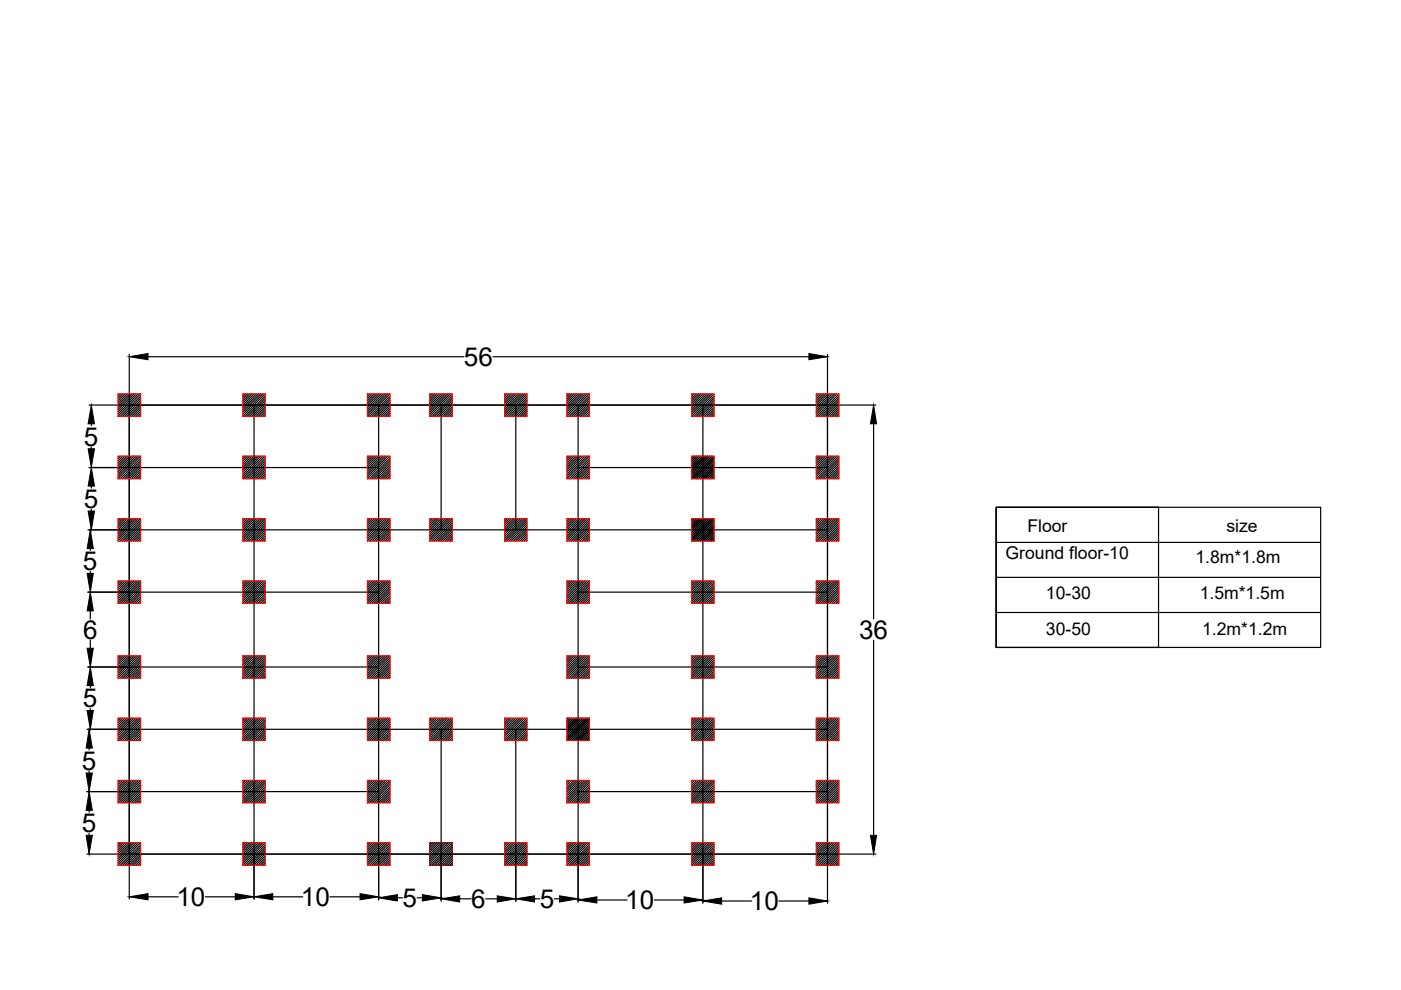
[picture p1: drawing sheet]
<svg xmlns="http://www.w3.org/2000/svg" width="297mm" height="210mm" viewBox="0 0 297 210" stroke-linecap="round" stroke-linejoin="round" font-family="sans-serif">
<defs><g id="words">
<g font-size="5.5">
<text x="98.4" y="77.6">56</text>
<text x="17.8" y="94.5">5</text>
<text x="17.8" y="107.7">5</text>
<text x="17.6" y="120.9">5</text>
<text x="17.6" y="135.5">6</text>
<text x="182.1" y="135.4">36</text>
<text x="17.6" y="150">5</text>
<text x="17.4" y="163.2">5</text>
<text x="17.4" y="176.4">5</text>
<text x="37.4" y="192.1">10</text>
<text x="63.8" y="192.1">10</text>
<text x="85.4" y="192.3">5</text>
<text x="99.9" y="192.5">6</text>
<text x="114.4" y="192.5">5</text>
<text x="132.6" y="192.8">10</text>
<text x="159" y="193">10</text>
</g>
<g font-size="3.7">
<text x="217.8" y="112.7">Floor</text>
<text x="260" y="112.9">size</text>
<text x="213.2" y="118.4">Ground floor-10</text>
<text x="253.5" y="119.3">1.8m*1.8m</text>
<text x="221.8" y="127">10-30</text>
<text x="254.4" y="127">1.5m*1.5m</text>
<text x="221.8" y="134.6">30-50</text>
<text x="254.9" y="134.6">1.2m*1.2m</text>
</g>
</g></defs>
<!-- layer: 0 -->
<g fill="none" stroke="#000" stroke-width=".25">
<path d="M27.4 75.1v10.7M31.4 75.6h67M104.5 75.6h67M175.4 75.1v10.7M18.9 85.9h8.4M18.9 99.1h8.4M19.4 89.9v.3M19.4 94.8v.4M25.1 83.5l-.1 .1M25.1 96.7l-.1 .1M25.6 83.5l-.6 .6M25.6 96.7l-.6 .6"/>
<path d="M26 83.5l-1 1M26 96.7l-1 1M26.5 83.5l-1.5 1.5M26.5 96.7l-1.5 1.5M27 83.5l-2 2M27 96.7l-2 2M27.4 85.9h148v95.2h-148zM27.4 99.1h52.9M27.4 83.5l-2.4 2.4M27.4 96.7l-2.4 2.4M27.9 83.5l-2.9 2.9M27.9 96.7l-2.9 2.9"/>
<path d="M28.4 83.5l-3.4 3.4M28.4 96.7l-3.4 3.4M28.8 83.5l-3.8 3.8M28.8 96.7l-3.8 3.8M29.3 83.5l-4.3 4.3M29.3 96.7l-4.3 4.3M29.8 83.5l-4.8 4.8M29.8 96.7l-4.8 4.8M29.8 84l-4.3 4.3M29.8 84.4l-3.8 3.9M29.8 84.9l-3.4 3.4M29.8 85.4l-2.9 2.9"/>
<path d="M29.8 85.8l-2.4 2.5M29.8 86.3l-2 2M29.8 86.8l-1.5 1.5M29.8 87.2l-1 1.1M29.8 87.7l-.6 .6M29.8 88.2l-.1 .1M29.8 97.2l-4.3 4.3M29.8 97.6l-3.8 3.9M29.8 98.1l-3.4 3.4M29.8 98.6l-2.9 2.9M29.8 99l-2.4 2.5M29.8 99.5l-2 2"/>
<path d="M29.8 100l-1.5 1.5M51.5 83.5v.1M51.5 96.7v.1M52 83.5l-.5 .6M52 96.7l-.5 .6M52.5 83.5l-1 1M52.5 96.7l-1 1M52.9 83.5l-1.4 1.5M52.9 96.7l-1.4 1.5M53.4 83.5l-1.9 2M53.4 96.7l-1.9 2M53.9 85.9v95.2h-26.5"/>
<path d="M53.9 83.5l-2.4 2.4M53.9 96.7l-2.4 2.4M54.3 83.5l-2.8 2.9M54.3 96.7l-2.8 2.9M54.8 83.5l-3.3 3.4M54.8 96.7l-3.3 3.4M55.3 83.5l-3.8 3.8M55.3 96.7l-3.8 3.8M55.7 83.5l-4.2 4.3M55.7 96.7l-4.2 4.3M56.2 83.5l-4.7 4.8M56.2 96.7l-4.7 4.8"/>
<path d="M56.2 84l-4.3 4.3M56.2 84.4l-3.8 3.9M56.2 84.9l-3.4 3.4M56.2 85.4l-2.9 2.9M56.2 85.8l-2.4 2.5M56.2 86.3l-2 2M56.2 86.8l-1.5 1.5M56.2 87.2l-1 1.1M56.2 87.7l-.6 .6M56.2 88.2l-.1 .1M56.2 97.6l-3.8 3.9M56.2 98.1l-3.4 3.4"/>
<path d="M56.2 98.6l-2.9 2.9M56.2 99l-2.4 2.5M56.2 97.2l-4.3 4.3M56.2 99.5l-2 2M56.2 100l-1.5 1.5M77.9 96.7v.1M77.9 83.5v.1M78.5 96.7l-.6 .6M78.5 83.5l-.6 .6M78.9 96.7l-1 1M78.9 83.5l-1 1M79.4 96.7l-1.5 1.5"/>
<path d="M79.4 83.5l-1.5 1.5M79.9 96.7l-2 2M79.9 83.5l-2 2M80.3 85.9h-52.9v95.2M80.3 96.7l-2.4 2.4M80.3 83.5l-2.4 2.4M80.8 96.7l-2.9 2.9M80.8 83.5l-2.9 2.9M81.3 96.7l-3.4 3.4M81.3 83.5l-3.4 3.4M81.7 96.7l-3.8 3.8M81.7 83.5l-3.8 3.8"/>
<path d="M82.2 96.7l-4.3 4.3M82.2 83.5l-4.3 4.3M82.6 96.7l-4.7 4.8M82.6 83.5l-4.7 4.8M82.7 97.2l-4.3 4.3M82.7 97.6l-3.9 3.9M82.7 98.1l-3.4 3.4M82.7 98.6l-2.9 2.9M82.7 99l-2.5 2.5M82.7 99.5l-2 2M82.7 100l-1.5 1.5M82.7 84l-4.3 4.3"/>
<path d="M82.7 84.4l-3.9 3.9M82.7 84.9l-3.4 3.4M82.7 85.4l-2.9 2.9M82.7 85.8l-2.5 2.5M82.7 86.3l-2 2M82.7 86.8l-1.5 1.5M82.7 87.2l-1.1 1.1M82.7 87.7l-.6 .6M82.7 88.2l-.1 .1M91.2 83.5l-.1 .1M91.7 83.5l-.6 .6M92.1 83.5l-1 1"/>
<path d="M92.6 83.5l-1.5 1.5M93.1 83.5l-2 2M93.5 85.9h-13.2v95.2h-26.4M93.5 85.9h15.9M93.5 85.9v26.4M93.5 83.5l-2.4 2.4M94 83.5l-2.9 2.9M94.5 83.5l-3.4 3.4M94.9 83.5l-3.8 3.8M95.4 83.5l-4.3 4.3M95.9 83.5l-4.8 4.8M95.9 84l-4.3 4.3"/>
<path d="M95.9 84.4l-3.9 3.9M95.9 84.9l-3.4 3.4M95.9 85.4l-2.9 2.9M95.9 85.8l-2.5 2.5M95.9 86.3l-2 2M95.9 86.8l-1.5 1.5M95.9 87.2l-1.1 1.1M95.9 87.7l-.6 .6M95.9 88.2l-.1 .1M107 83.5v.1M107.5 83.5l-.5 .6M108 83.5l-1 1"/>
<path d="M108.4 83.5l-1.4 1.5M108.9 83.5l-1.9 2M109.4 85.9h13.2v95.2h-13.2M109.4 85.9v26.4M109.4 83.5l-2.4 2.4M109.9 83.5l-2.9 2.9M110.3 83.5l-3.3 3.4M110.8 83.5l-3.8 3.8M111.3 83.5l-4.3 4.3M111.7 83.5l-4.7 4.8M111.7 84l-4.3 4.3M111.7 84.4l-3.8 3.9"/>
<path d="M111.7 84.9l-3.4 3.4M111.7 85.4l-2.8 2.9M111.7 85.8l-2.4 2.5M111.7 86.3l-1.9 2M111.7 86.8l-1.4 1.5M111.7 87.2l-1 1.1M111.7 87.7l-.5 .6M111.7 88.2l-.1 .1M120.3 83.5l-.1 .1M120.3 96.7l-.1 .1M120.7 83.5l-.5 .6M120.7 96.7l-.5 .6"/>
<path d="M121.2 83.5l-1 1M121.2 96.7l-1 1M121.7 83.5l-1.5 1.5M121.7 96.7l-1.5 1.5M122.1 83.5l-1.9 2M122.1 96.7l-1.9 2M122.6 85.9h26.4v95.2h-26.4M122.6 99.1h52.8M122.6 83.5l-2.4 2.4M122.6 96.7l-2.4 2.4M123.1 83.5l-2.9 2.9M123.1 96.7l-2.9 2.9"/>
<path d="M123.5 83.5l-3.3 3.4M123.5 96.7l-3.3 3.4M124 83.5l-3.8 3.8M124 96.7l-3.8 3.8M124.5 83.5l-4.3 4.3M124.5 96.7l-4.3 4.3M124.9 83.5l-4.7 4.8M124.9 96.7l-4.7 4.8M125 84l-4.3 4.3M125 84.4l-3.9 3.9M125 84.9l-3.4 3.4M125 85.4l-2.9 2.9"/>
<path d="M125 85.8l-2.5 2.5M125 86.3l-2 2M125 86.8l-1.5 1.5M125 87.2l-1.1 1.1M125 87.7l-.6 .6M125 88.2l-.1 .1M125 97.2l-4.3 4.3M125 97.6l-3.9 3.9M125 98.1l-3.4 3.4M125 98.6l-2.9 2.9M125 99l-2.5 2.5M125 99.5l-2 2"/>
<path d="M125 100l-1.5 1.5M146.7 83.5v.1M146.7 96.7v.1M147.2 83.5l-.5 .6M147.2 96.7l-.5 .6M147.6 83.5l-.9 1M147.7 96.7l-1 1.1M148.1 83.5l-1.4 1.5M148.1 96.7l-1.4 1.5M148.6 83.5l-1.9 2M148.6 96.7l-1.9 2M149 85.9h26.4v95.2h-26.4"/>
<path d="M149 83.5l-2.3 2.4M149.1 96.7l-2.4 2.5M149.5 83.5l-2.8 2.9M149.5 96.7l-2.8 2.9M150 83.5l-3.3 3.4M150 96.7l-3.3 3.4M150.4 83.5l-3.7 3.8M150.5 96.7l-3.8 3.9M150.9 83.5l-4.2 4.3M150.9 96.7l-4.2 4.3M151.4 83.5l-4.7 4.8M151.4 96.8l-4.7 4.7"/>
<path d="M151.4 97.2l-4.3 4.3M151.4 97.7l-3.8 3.8M151.4 98.2l-3.3 3.3M151.4 98.6l-2.9 2.9M151.4 99.1l-2.4 2.4M151.4 99.6l-1.9 1.9M151.4 84l-4.3 4.3M151.4 84.4l-3.9 3.9M151.4 84.9l-3.4 3.4M151.4 85.4l-2.9 2.9M151.4 85.8l-2.5 2.5M151.4 86.3l-2 2"/>
<path d="M151.4 86.8l-1.5 1.5M151.4 87.2l-1.1 1.1M151.4 87.7l-.6 .6M151.4 88.2l-.1 .1M173.2 83.5l-.1 .1M173.2 96.7l-.1 .1M173.7 83.5l-.6 .6M173.7 96.7l-.6 .6M174.1 83.5l-1 1.1M174.1 96.7l-1 1.1M174.6 83.5l-1.5 1.5M174.6 96.7l-1.5 1.5"/>
<path d="M175.1 83.5l-2 2M175.1 96.7l-2 2M175.5 83.5l-2.4 2.5M175.5 96.7l-2.4 2.5M175.6 85.9h10.1M176 83.5l-2.9 2.9M176 96.7l-2.9 2.9M176.5 83.5l-3.4 3.4M176.5 96.7l-3.4 3.4M176.9 83.5l-3.8 3.9M176.9 96.7l-3.8 3.9M177.4 83.5l-4.3 4.3"/>
<path d="M177.4 96.7l-4.3 4.3M177.9 83.6l-4.8 4.7M177.9 84l-4.3 4.3M177.9 84.5l-3.9 3.8M177.9 84.9l-3.4 3.4M177.9 85.4l-2.9 2.9M177.9 85.9l-2.5 2.4M177.9 86.3l-2 2M177.9 86.8l-1.5 1.5M177.9 87.3l-1.1 1M177.9 87.7l-.6 .6M177.9 88.2l-.1 .1"/>
<path d="M177.9 96.8l-4.8 4.7M177.9 97.2l-4.3 4.3M177.9 97.7l-3.9 3.8M177.9 98.2l-3.4 3.3M177.9 98.6l-2.9 2.9M177.9 99.1l-2.5 2.4M177.9 99.6l-2 1.9M185.2 89.9v41.3M18.6 112.3h8.7M19.1 116.3v.4M19.4 103.1v.4M19.4 108v.4"/>
<path d="M25.1 110h-.1M25.6 110l-.6 .5M26 110l-1 .9M26.5 110l-1.5 1.4M27 110l-2 1.9M27.4 112.3h148M27.4 110l-2.4 2.3M27.9 110l-2.9 2.8M28.4 110l-3.4 3.3M28.8 110l-3.8 3.7M29.3 110l-4.3 4.2M29.8 110l-4.8 4.7"/>
<path d="M29.8 110.4l-4.3 4.3M29.8 111.3l-3.4 3.4M29.8 111.8l-2.9 2.9M29.8 112.3l-2.4 2.4M29.8 112.7l-2 2M29.8 113.7l-1 1M29.8 114.1l-.6 .6M29.8 114.6l-.1 .1M29.8 100.4l-1 1.1M29.8 100.9l-.6 .6M29.8 101.4l-.1 .1M29.8 110.9l-3.8 3.8"/>
<path d="M29.8 113.2l-1.5 1.5M51.5 110h.1M52 110l-.5 .5M52.5 110l-1 .9M52.9 110l-1.4 1.4M53.4 110l-1.9 1.9M53.9 110l-2.4 2.3M54.3 110l-2.8 2.8M54.8 110l-3.3 3.3M55.3 110l-3.8 3.7M55.7 110l-4.2 4.2M56.2 110l-4.7 4.7"/>
<path d="M56.2 110.4l-4.3 4.3M56.2 112.3l-2.4 2.4M56.2 112.7l-2 2M56.2 114.6l-.1 .1M56.2 100.4l-1 1.1M56.2 100.9l-.6 .6M56.2 101.4l-.1 .1M56.2 110.9l-3.8 3.8M56.2 111.3l-3.4 3.4M56.2 111.8l-2.9 2.9M56.2 113.2l-1.5 1.5M56.2 113.7l-1 1"/>
<path d="M56.2 114.1l-.6 .6M77.9 110h.1M78.5 110l-.6 .5M78.9 110l-1 .9M79.4 110l-1.5 1.4M79.9 110l-2 1.9M80.3 110l-2.4 2.3M80.8 110l-2.9 2.8M81.3 110l-3.4 3.3M81.7 110l-3.8 3.7M82.2 110l-4.3 4.2M82.6 110l-4.7 4.7"/>
<path d="M82.7 110.4l-4.3 4.3M82.7 110.9l-3.9 3.8M82.7 111.3l-3.4 3.4M82.7 111.8l-2.9 2.9M82.7 112.3l-2.5 2.4M82.7 112.7l-2 2M82.7 113.2l-1.5 1.5M82.7 113.7l-1.1 1M82.7 114.1l-.6 .6M82.7 114.6l-.1 .1M82.7 100.4l-1.1 1.1M82.7 100.9l-.6 .6"/>
<path d="M82.7 101.4l-.1 .1M91.2 110h-.1M91.7 110l-.6 .5M92.1 110l-1 .9M92.6 110l-1.5 1.4M93.1 110l-2 1.9M93.5 110l-2.4 2.3M94 110l-2.9 2.8M94.5 110l-3.4 3.3M94.9 110l-3.8 3.7M95.4 110l-4.3 4.2M95.9 110l-4.8 4.7"/>
<path d="M95.9 110.4l-4.3 4.3M95.9 110.9l-3.9 3.8M95.9 111.3l-3.4 3.4M95.9 111.8l-2.9 2.9M95.9 112.3l-2.5 2.4M95.9 112.7l-2 2M95.9 113.2l-1.5 1.5M95.9 113.7l-1.1 1M95.9 114.1l-.6 .6M95.9 114.6l-.1 .1M107 110h.1M107.5 110l-.5 .5"/>
<path d="M108 110l-1 .9M108.4 110l-1.4 1.4M108.9 110l-1.9 1.9M109.4 110l-2.4 2.3M109.9 110l-2.9 2.8M110.3 110l-3.3 3.3M110.8 110l-3.8 3.7M111.3 110l-4.3 4.2M111.7 111.3l-3.4 3.4M111.7 110l-4.7 4.7M111.7 110.4l-4.3 4.3M111.7 110.9l-3.8 3.8"/>
<path d="M111.7 111.8l-2.8 2.9M111.7 112.3l-2.4 2.4M111.7 112.7l-1.9 2M111.7 113.2l-1.4 1.5M111.7 113.7l-1 1M111.7 114.1l-.5 .6M111.7 114.6l-.1 .1M120.3 110h-.1M120.7 110l-.5 .5M121.2 110l-1 .9M121.7 110l-1.5 1.4M122.1 110l-1.9 1.9"/>
<path d="M122.6 110l-2.4 2.3M123.1 110l-2.9 2.8M123.5 110l-3.3 3.3M124 110l-3.8 3.7M124.5 110l-4.3 4.2M124.9 110l-4.7 4.7M125 110.4l-4.3 4.3M125 110.9l-3.9 3.8M125 111.8l-2.9 2.9M125 112.3l-2.5 2.4M125 112.7l-2 2M125 113.2l-1.5 1.5"/>
<path d="M125 114.1l-.6 .6M125 114.6l-.1 .1M125 100.4l-1.1 1.1M125 100.9l-.6 .6M125 101.4l-.1 .1M125 111.3l-3.4 3.4M125 113.7l-1.1 1M146.7 110v.1M146.7 112.3l2.4-2.3-2.4 2.4M146.7 114.7l4.7-4.7-4.7 4.7M147.1 114.7l4.3-4.3-4.3 4.3M147.2 110l-.5 .5"/>
<path d="M147.7 110l-1 1M148.1 110l-1.4 1.4M148.6 110l-1.9 1.9 1.9-1.9M149.5 110l-2.8 2.8M150 110l-3.3 3.3M150.5 110l-3.8 3.8M150.9 110l-4.2 4.2 4.2-4.2M151.4 111.8l-2.9 2.9M151.4 113.7l-1 1M151.4 114.2l-.6 .5M151.4 100l-1.5 1.5M151.4 100.5l-1 1"/>
<path d="M151.4 101l-.6 .5M151.4 101.4l-.1 .1M151.4 110.9l-3.9 3.8M151.4 111.3l-3.4 3.4M151.4 112.3l-2.4 2.4M151.4 112.7l-2 2M151.4 113.2l-1.5 1.5M151.4 114.6l-.1 .1M151.4 112.3l-2.5 2.4M151.4 113.7l-1.1 1M151.4 114.1l-.6 .6M173.2 110l-.1 .1"/>
<path d="M173.7 110l-.6 .5M174.1 110l-1 1M174.6 110l-1.5 1.4M175.1 110l-2 1.9M175.5 110l-2.4 2.4M176 110l-2.9 2.8M176.5 110l-3.4 3.3M176.9 110l-3.8 3.8M177.4 110l-4.3 4.2M177.9 100l-1.5 1.5M177.9 100.5l-1.1 1M177.9 101l-.6 .5"/>
<path d="M177.9 101.4l-.1 .1M177.9 110l-4.8 4.7M177.9 110.4l-4.3 4.3M177.9 110.9l-3.9 3.8M177.9 111.4l-3.4 3.3M177.9 111.8l-2.9 2.9M177.9 112.3l-2.5 2.4M177.9 112.8l-2 1.9M177.9 113.2l-1.5 1.5M177.9 113.7l-1.1 1M177.9 114.2l-.6 .5M177.9 114.6l-.1 .1"/>
<path d="M211.2 107.6h34.4v29.7h-34.4v-29.7h68.8v29.7h-68.8zM211.2 115h68.8M18.6 125.5h8.7M19.1 121.2v.4M19.1 129.5v1.7M19.1 135.7v1.7M25.1 123.2h-.1M25.1 139.1h-.1M25.6 123.2l-.6 .5M25.6 139.1l-.6 .5M26 123.2l-1 .9M26 139.1l-1 .9"/>
<path d="M26.5 123.2l-1.5 1.4M26.5 139.1l-1.5 1.4M27 123.2l-2 1.9M27 139.1l-2 1.9M27.4 125.5h52.9M27.4 123.2l-2.4 2.3M27.4 139.1l-2.4 2.3M27.9 123.2l-2.9 2.8M27.9 139.1l-2.9 2.8M28.4 123.2l-3.4 3.3M28.4 139.1l-3.4 3.3M28.8 123.2l-3.8 3.8"/>
<path d="M28.8 139.1l-3.8 3.7M29.3 123.2l-4.3 4.3M29.3 139.1l-4.3 4.2M29.8 123.2l-4.8 4.7M29.8 139.1l-4.8 4.6M29.8 123.6l-4.3 4.3M29.8 124.1l-3.8 3.8M29.8 124.5l-3.4 3.4M29.8 125l-2.9 2.9M29.8 125.5l-2.4 2.4M29.8 125.9l-2 2M29.8 126.4l-1.5 1.5"/>
<path d="M29.8 126.9l-1 1M29.8 127.4l-.6 .5M29.8 127.8l-.1 .1M29.8 139.5l-4.3 4.3M29.8 139.9l-3.8 3.9M51.5 123.2h.1M51.5 139.1h.1M52 123.2l-.5 .5M52 139.1l-.5 .5M52.5 123.2l-1 .9M52.5 139.1l-1 .9M52.9 123.2l-1.4 1.4"/>
<path d="M52.9 139.1l-1.4 1.4M53.4 139.1l-1.9 1.9M53.4 123.2l-1.9 1.9M53.9 123.2l-2.4 2.3M53.9 139.1l-2.4 2.3M54.3 123.2l-2.8 2.8M54.3 139.1l-2.8 2.8M54.8 139.1l-3.3 3.3M54.8 123.2l-3.3 3.3M55.3 139.1l-3.8 3.7M55.3 123.2l-3.8 3.8M55.7 139.1l-4.2 4.2"/>
<path d="M55.7 123.2l-4.2 4.3M56.2 139.1l-4.7 4.6M56.2 123.2l-4.7 4.7M56.2 125.5l-2.4 2.4M56.2 139.5l-4.3 4.3M56.2 139.9l-3.8 3.9M56.2 123.6l-4.3 4.3M56.2 124.1l-3.8 3.8M56.2 124.5l-3.4 3.4M56.2 125l-2.9 2.9M56.2 125.9l-2 2M56.2 126.4l-1.5 1.5"/>
<path d="M56.2 126.9l-1 1M56.2 127.4l-.6 .5M56.2 127.8l-.1 .1M77.9 139.1h.1M77.9 123.2h.1M78.5 139.1l-.6 .5M78.5 123.2l-.6 .5M78.9 139.1l-1 .9M78.9 123.2l-1 .9M79.4 139.1l-1.5 1.4M79.4 123.2l-1.5 1.4M79.9 139.1l-2 1.9"/>
<path d="M79.9 123.2l-2 1.9M80.3 139.1l-2.4 2.3M80.3 123.2l-2.4 2.3M80.8 139.1l-2.9 2.8M80.8 123.2l-2.9 2.8M81.3 139.1l-3.4 3.3M81.3 123.2l-3.4 3.3M81.7 139.1l-3.8 3.7M81.7 123.2l-3.8 3.8M82.2 139.1l-4.3 4.2M82.2 123.2l-4.3 4.3M82.6 139.1l-4.7 4.6"/>
<path d="M82.6 123.2l-4.7 4.7M82.7 139.5l-4.3 4.3M82.7 139.9l-3.9 3.9M82.7 123.6l-4.3 4.3M82.7 124.1l-3.9 3.8M82.7 124.5l-3.4 3.4M82.7 125l-2.9 2.9M82.7 125.5l-2.5 2.4M82.7 125.9l-2 2M82.7 126.4l-1.5 1.5M82.7 126.9l-1.1 1M82.7 127.4l-.6 .5"/>
<path d="M82.7 127.8l-.1 .1M120.3 123.2h-.1M120.3 139.1h-.1M120.7 123.2l-.5 .5M120.7 139.1l-.5 .5M121.2 123.2l-1 .9M121.2 139.1l-1 .9M121.7 123.2l-1.5 1.4M121.7 139.1l-1.5 1.4M122.1 123.2l-1.9 1.9M122.1 139.1l-1.9 1.9M122.6 125.5h52.8"/>
<path d="M122.6 123.2l-2.4 2.3M122.6 139.1l-2.4 2.3M123.1 123.2l-2.9 2.8M123.1 139.1l-2.9 2.8M123.5 123.2l-3.3 3.3M123.5 139.1l-3.3 3.3M124 123.2l-3.8 3.8M124 139.1l-3.8 3.7M124.5 123.2l-4.3 4.3M124.5 139.1l-4.3 4.2M124.9 123.2l-4.7 4.7M124.9 139.1l-4.7 4.6"/>
<path d="M125 124.5l-3.4 3.4M125 123.6l-4.3 4.3M125 124.1l-3.9 3.8M125 125l-2.9 2.9M125 125.5l-2.5 2.4M125 125.9l-2 2M125 126.4l-1.5 1.5M125 126.9l-1.1 1M125 127.4l-.6 .5M125 127.8l-.1 .1M125 139.5l-4.3 4.3M125 139.9l-3.9 3.9"/>
<path d="M146.7 123.2h.1M146.7 139.1h.1M147.2 123.2l-.5 .5M147.2 139.1l-.5 .5M147.6 123.2l-.9 .9M147.6 139.1l-.9 .9M148.1 123.2l-1.4 1.4M148.1 139.1l-1.4 1.4M148.6 123.2l-1.9 1.9M148.6 139.1l-1.9 1.9M149 123.2l-2.3 2.3M149 139.1l-2.3 2.3"/>
<path d="M149.5 123.2l-2.8 2.8M149.5 139.1l-2.8 2.8M150 123.2l-3.3 3.3M150 139.1l-3.3 3.3M150.4 123.2l-3.7 3.8M150.4 139.1l-3.7 3.7M150.9 123.2l-4.2 4.3M150.9 139.1l-4.2 4.2M151.4 123.2l-4.7 4.7M151.4 139.1l-4.7 4.6M151.4 123.6l-4.3 4.3M151.4 124.1l-3.9 3.8"/>
<path d="M151.4 124.5l-3.4 3.4M151.4 125l-2.9 2.9M151.4 125.5l-2.5 2.4M151.4 125.9l-2 2M151.4 126.4l-1.5 1.5M151.4 126.9l-1.1 1M151.4 127.4l-.6 .5M151.4 127.8l-.1 .1M151.4 139.5l-4.3 4.3M151.4 139.9l-3.9 3.9M173.1 123.2h.1M173.2 139.1h-.1"/>
<path d="M173.6 123.2l-.5 .5M173.7 139.1l-.6 .5M174.1 123.2l-1 .9M174.1 139.1l-1 1M174.6 123.2l-1.5 1.4M174.6 139.1l-1.5 1.4M175 123.2l-1.9 1.9M175.1 139.1l-2 1.9M175.5 123.2l-2.4 2.3M175.5 139.1l-2.4 2.4M176 123.2l-2.9 2.8M176 139.1l-2.9 2.8"/>
<path d="M176.4 123.2l-3.3 3.3M176.5 139.1l-3.4 3.3M176.9 123.2l-3.8 3.8M176.9 139.1l-3.8 3.8M177.3 123.2l-4.2 4.3M177.4 139.1l-4.3 4.2M177.8 123.2l-4.7 4.7M177.9 139.1l-4.8 4.7M177.9 139.5l-4.3 4.3M177.9 140l-3.9 3.8M177.9 123.6l-4.4 4.3M177.9 124.1l-3.9 3.8"/>
<path d="M177.9 124.5l-3.4 3.4M177.9 125l-3 2.9M177.9 125.5l-2.5 2.4M177.9 125.9l-2 2M177.9 126.4l-1.6 1.5M177.9 126.9l-1.1 1M177.9 127.4l-.6 .5M177.9 127.8l-.2 .1M185.2 135.7v41.4M211.2 122.4h68.8M211.2 129.9h68.8M18.4 154.6h8.9"/>
<path d="M18.6 141.4h8.7M18.9 158.6v.4M19.1 145.4v.4M19.1 150.3v.4M25.1 152.3h-.1M25.6 152.3l-.6 .5M26 152.3l-1 .9M26.5 152.3l-1.5 1.4M27 152.3l-2 1.9M27.4 154.6h148M27.4 141.4h52.9M27.4 152.3l-2.4 2.3"/>
<path d="M27.9 152.3l-2.9 2.8M28.4 152.3l-3.4 3.3M28.8 152.3l-3.8 3.7M29.3 152.3l-4.3 4.2M29.8 152.3l-4.8 4.7M29.8 140.4l-3.4 3.4M29.8 140.9l-2.9 2.9M29.8 141.3l-2.4 2.5M29.8 141.8l-2 2M29.8 142.3l-1.5 1.5M29.8 142.7l-1 1.1M29.8 143.2l-.6 .6"/>
<path d="M29.8 143.7l-.1 .1M29.8 152.7l-4.3 4.3M29.8 153.1l-3.8 3.9M29.8 153.6l-3.4 3.4M29.8 154.1l-2.9 2.9M29.8 154.5l-2.4 2.5M29.8 155l-2 2M29.8 155.5l-1.5 1.5M29.8 155.9l-1 1.1M29.8 156.4l-.6 .6M29.8 156.9l-.1 .1M51.5 152.3h.1"/>
<path d="M52 152.3l-.5 .5M52.5 152.3l-1 .9M52.9 152.3l-1.4 1.4M53.4 152.3l-1.9 1.9M53.9 152.3l-2.4 2.3M54.3 152.3l-2.8 2.8M54.8 152.3l-3.3 3.3M55.3 152.3l-3.8 3.7M55.7 152.3l-4.2 4.2M56.2 152.3l-4.7 4.7M56.2 140.4l-3.4 3.4M56.2 152.7l-4.3 4.3"/>
<path d="M56.2 153.1l-3.8 3.9M56.2 154.5l-2.4 2.5M56.2 155l-2 2M56.2 155.5l-1.5 1.5M56.2 153.6l-3.4 3.4M56.2 154.1l-2.9 2.9M56.2 155.9l-1 1.1M56.2 156.4l-.6 .6M56.2 156.9l-.1 .1M56.2 140.9l-2.9 2.9M56.2 141.3l-2.4 2.5M56.2 141.8l-2 2"/>
<path d="M56.2 142.3l-1.5 1.5M56.2 142.7l-1 1.1M56.2 143.2l-.6 .6M56.2 143.7l-.1 .1M77.9 152.3h.1M78.5 152.3l-.6 .5M78.9 152.3l-1 .9M79.4 152.3l-1.5 1.4M79.9 152.3l-2 1.9M80.3 152.3l-2.4 2.3M80.8 152.3l-2.9 2.8M81.3 152.3l-3.4 3.3"/>
<path d="M81.7 152.3l-3.8 3.7M82.2 152.3l-4.3 4.2M82.6 152.3l-4.7 4.7M82.7 152.7l-4.3 4.3M82.7 153.1l-3.9 3.9M82.7 154.5l-2.5 2.5M82.7 155l-2 2M82.7 155.5l-1.5 1.5M82.7 140.4l-3.4 3.4M82.7 140.9l-2.9 2.9M82.7 141.8l-2 2M82.7 142.3l-1.5 1.5"/>
<path d="M82.7 142.7l-1.1 1.1M82.7 143.7l-.1 .1M82.7 153.6l-3.4 3.4M82.7 155.9l-1.1 1.1M82.7 154.1l-2.9 2.9M82.7 156.4l-.6 .6M82.7 156.9l-.1 .1M82.7 141.3l-2.5 2.5M82.7 143.2l-.6 .6M91.2 152.3h-.1M91.7 152.3l-.6 .5M92.1 152.3l-1 .9"/>
<path d="M92.6 152.3l-1.5 1.4M93.1 152.3l-2 1.9M93.5 154.6v26.5M93.5 152.3l-2.4 2.3M94 152.3l-2.9 2.8M94.5 152.3l-3.4 3.3M94.9 152.3l-3.8 3.7M95.4 152.3l-4.3 4.2M95.9 152.3l-4.8 4.7M95.9 155.9l-1.1 1.1M95.9 152.7l-4.3 4.3M95.9 153.1l-3.9 3.9"/>
<path d="M95.9 154.1l-2.9 2.9M95.9 154.5l-2.5 2.5M95.9 155l-2 2M95.9 153.6l-3.4 3.4M95.9 155.5l-1.5 1.5M95.9 156.4l-.6 .6M95.9 156.9l-.1 .1M107 152.3h.1M107.5 152.3l-.5 .5M108 152.3l-1 .9M108.4 152.3l-1.4 1.4M108.9 152.3l-1.9 1.9"/>
<path d="M109.4 154.6v26.5M109.4 152.3l-2.4 2.3M109.9 152.3l-2.9 2.8M110.3 152.3l-3.3 3.3M110.8 152.3l-3.8 3.7M111.3 152.3l-4.3 4.2M111.7 153.6l-3.4 3.4M111.7 156.4l-.5 .6M111.7 156.9l-.1 .1M111.7 152.3l-4.7 4.7M111.7 152.7l-4.3 4.3M111.7 153.1l-3.8 3.9"/>
<path d="M111.7 154.1l-2.8 2.9M111.7 154.5l-2.4 2.5M111.7 155l-1.9 2M111.7 155.5l-1.4 1.5M111.7 155.9l-1 1.1M120.3 152.3h-.1M120.8 152.3l-.6 .5M121.3 152.3l-1.1 1M121.7 152.3l-1.5 1.4M122.2 152.3l-2 1.9M122.6 141.4h52.8M122.7 152.3l-2.5 2.4"/>
<path d="M123.1 152.3l-2.9 2.8M123.6 152.3l-3.4 3.3M124.1 152.3l-3.9 3.8M124.5 152.3l-4.3 4.3M125 152.3l-4.8 4.7M125 152.7l-4.3 4.3M125 153.2l-3.8 3.8M125 153.7l-3.4 3.3M125 154.1l-2.9 2.9M125 154.6l-2.4 2.4M125 155.1l-2 1.9M125 155.5l-1.5 1.5"/>
<path d="M125 156l-1 1M125 156.5l-.6 .5M125 157h-.1M125 140.4l-3.4 3.4M125 140.9l-2.9 2.9M125 141.3l-2.5 2.5M125 141.8l-2 2M125 142.3l-1.5 1.5M125 142.7l-1.1 1.1M125 143.2l-.6 .6M125 143.7l-.1 .1M146.7 152.3h.1"/>
<path d="M147.2 152.3l-.5 .5M147.6 152.3l-.9 .9M148.1 152.3l-1.4 1.4M148.6 152.3l-1.9 1.9M149 152.3l-2.3 2.3M149.5 152.3l-2.8 2.8M150 152.3l-3.3 3.3M150.4 152.3l-3.7 3.7M150.9 152.3l-4.2 4.2M151.4 152.3l-4.7 4.7M151.4 140.4l-3.4 3.4M151.4 140.9l-2.9 2.9"/>
<path d="M151.4 141.3l-2.5 2.5M151.4 141.8l-2 2M151.4 142.3l-1.5 1.5M151.4 142.7l-1.1 1.1M151.4 143.2l-.6 .6M151.4 143.7l-.1 .1M151.4 152.7l-4.3 4.3M151.4 153.1l-3.9 3.9M151.4 153.6l-3.4 3.4M151.4 154.1l-2.9 2.9M151.4 154.5l-2.5 2.5M151.4 155l-2 2"/>
<path d="M151.4 155.5l-1.5 1.5M151.4 155.9l-1.1 1.1M151.4 156.4l-.6 .6M151.4 156.9l-.1 .1M173.2 152.3h-.1M173.7 152.3l-.6 .5M174.1 152.3l-1 1M174.6 152.3l-1.5 1.4M175.1 152.3l-2 1.9M175.5 152.3l-2.4 2.4M176 152.3l-2.9 2.8M176.5 152.3l-3.4 3.3"/>
<path d="M176.9 152.3l-3.8 3.8M177.4 152.3l-4.3 4.3M177.9 140.4l-3.4 3.4M177.9 140.9l-2.9 2.9M177.9 141.4l-2.5 2.4M177.9 141.8l-2 2M177.9 142.3l-1.5 1.5M177.9 142.8l-1.1 1M177.9 143.2l-.6 .6M177.9 143.7l-.1 .1M177.9 152.3l-4.8 4.7M177.9 152.7l-4.3 4.3"/>
<path d="M177.9 153.2l-3.9 3.8M177.9 153.7l-3.4 3.3M177.9 154.1l-2.9 2.9M177.9 154.6l-2.5 2.4M177.9 155.1l-2 1.9M177.9 155.5l-1.5 1.5M177.9 156l-1.1 1M177.9 156.5l-.6 .5M177.9 157h-.1M18.4 167.8h8.9M18.9 163.5v.4M18.9 171.8v.4"/>
<path d="M18.9 176.7v.4M25.1 165.5h-.1M25.1 178.7l-.1 .1M25.6 165.5l-.6 .5M25.6 178.7l-.6 .5M26 178.7l-1 1M26 165.5l-1 .9M26.5 178.7l-1.5 1.5M26.5 165.5l-1.5 1.4M27 165.5l-2 1.9M27 178.7l-2 1.9M27.4 167.8h52.9"/>
<path d="M27.4 165.5l-2.4 2.4M27.4 178.7l-2.4 2.4M27.9 178.7l-2.9 2.9M27.9 165.5l-2.9 2.8M28.4 178.7l-3.4 3.3M28.4 165.5l-3.4 3.3M28.8 178.7l-3.8 3.8M28.8 165.5l-3.8 3.8M29.3 165.5l-4.3 4.2M29.3 178.7l-4.3 4.3M29.8 165.5l-4.8 4.7M29.8 178.7l-4.8 4.7"/>
<path d="M29.8 166.4l-3.8 3.8M29.8 165.9l-4.3 4.3M29.8 166.9l-3.4 3.3M29.8 167.3l-2.9 2.9M29.8 167.8l-2.4 2.4M29.8 168.3l-2 1.9M29.8 168.7l-1.5 1.5M29.8 169.2l-1 1M29.8 169.7l-.6 .5M29.8 170.1l-.1 .1M29.8 179.1l-4.3 4.4M29.8 179.6l-3.8 3.9"/>
<path d="M51.5 165.5h.1M51.5 178.7v.1M52 165.5l-.5 .5M52 178.7l-.5 .5M52.5 165.5l-1 .9M52.5 178.7l-1 1M52.9 178.7l-1.4 1.5M52.9 165.5l-1.4 1.4M53.4 178.7l-1.9 1.9M53.4 165.5l-1.9 1.9M53.9 178.7l-2.4 2.4M53.9 165.5l-2.4 2.4"/>
<path d="M54.3 178.7l-2.8 2.9M54.3 165.5l-2.8 2.8M54.8 178.7l-3.3 3.3M54.8 165.5l-3.3 3.3M55.3 178.7l-3.8 3.8M55.3 165.5l-3.8 3.8M55.7 178.7l-4.2 4.3M55.7 165.5l-4.2 4.2M56.2 178.7l-4.7 4.7M56.2 165.5l-4.7 4.7M56.2 179.1l-4.3 4.4M56.2 179.6l-3.8 3.9"/>
<path d="M56.2 165.9l-4.3 4.3M56.2 166.4l-3.8 3.8M56.2 166.9l-3.4 3.3M56.2 167.3l-2.9 2.9M56.2 167.8l-2.4 2.4M56.2 168.3l-2 1.9M56.2 168.7l-1.5 1.5M56.2 169.2l-1 1M56.2 169.7l-.6 .5M56.2 170.1l-.1 .1M77.9 165.5h.1M77.9 178.7v.1"/>
<path d="M78.5 178.7l-.6 .5M78.5 165.5l-.6 .5M78.9 165.5l-1 .9M78.9 178.7l-1 1M79.4 165.5l-1.5 1.4M79.4 178.7l-1.5 1.5M79.9 178.7l-2 1.9M79.9 165.5l-2 1.9M80.3 178.7l-2.4 2.4M80.3 165.5l-2.4 2.4M80.8 178.7l-2.9 2.9M80.8 165.5l-2.9 2.8"/>
<path d="M81.3 165.5l-3.4 3.3M81.3 178.7l-3.4 3.3M81.7 165.5l-3.8 3.8M81.7 178.7l-3.8 3.8M82.2 178.7l-4.3 4.3M82.2 165.5l-4.3 4.2M82.6 178.7l-4.7 4.7M82.6 165.5l-4.7 4.7M82.7 179.1l-4.3 4.4M82.7 179.6l-3.9 3.9M82.7 165.9l-4.3 4.3M82.7 166.4l-3.9 3.8"/>
<path d="M82.7 166.9l-3.4 3.3M82.7 167.3l-2.9 2.9M82.7 167.8l-2.5 2.4M82.7 168.3l-2 1.9M82.7 168.7l-1.5 1.5M82.7 169.2l-1.1 1M82.7 169.7l-.6 .5M82.7 170.1l-.1 .1M91.2 178.7l-.1 .1M91.7 178.7l-.6 .6M92.2 178.7l-1.1 1M92.6 178.7l-1.5 1.5"/>
<path d="M93.1 178.7l-2 2M93.6 178.7l-2.5 2.4M94 178.7l-2.9 2.9M94.5 178.7l-3.4 3.4M95 178.7l-3.9 3.8M95.4 178.7l-4.3 4.3M95.9 179.6l-3.8 3.9M95.9 179.2l-4.3 4.3M95.9 178.7l-4.7 4.8M107 178.7v.1M107.5 178.7l-.5 .5M108 178.7l-1 1"/>
<path d="M108.4 178.7l-1.4 1.5M108.9 178.7l-1.9 1.9M109.4 178.7l-2.4 2.4M109.9 178.7l-2.9 2.9M110.3 178.7l-3.3 3.3M110.8 178.7l-3.8 3.8M111.3 178.7l-4.3 4.3M111.7 178.7l-4.7 4.7M111.7 179.1l-4.3 4.4M111.7 179.6l-3.8 3.9M120.3 178.7l-.1 .1M120.3 165.5h-.1"/>
<path d="M120.7 178.7l-.5 .5M120.7 165.5l-.5 .5M121.2 178.7l-1 1M121.2 165.5l-1 .9M121.7 165.5l-1.5 1.4M121.7 178.7l-1.5 1.5M122.1 165.5l-1.9 1.9M122.1 178.7l-1.9 1.9M122.6 167.8h52.8M122.6 165.5l-2.4 2.4M122.6 178.7l-2.4 2.4M123.1 165.5l-2.9 2.8"/>
<path d="M123.1 178.7l-2.9 2.9M123.5 178.7l-3.3 3.3M123.5 165.5l-3.3 3.3M124 165.5l-3.8 3.8M124 178.7l-3.8 3.8M124.5 165.5l-4.3 4.2M124.5 178.7l-4.3 4.3M124.9 165.5l-4.7 4.7M124.9 178.7l-4.7 4.7M125 165.9l-4.3 4.3M125 179.1l-4.3 4.4M125 179.6l-3.9 3.9"/>
<path d="M125 166.4l-3.9 3.8M125 166.9l-3.4 3.3M125 167.3l-2.9 2.9M125 167.8l-2.5 2.4M125 168.3l-2 1.9M125 168.7l-1.5 1.5M125 169.2l-1.1 1M125 169.7l-.6 .5M125 170.1l-.1 .1M146.7 178.7v.1M146.7 165.5v.1M147.2 178.7l-.5 .5"/>
<path d="M147.2 165.5l-.5 .5M147.6 178.7l-.9 1M147.7 165.5l-1 1M148.1 178.7l-1.4 1.5M148.1 165.5l-1.4 1.5M148.6 178.7l-1.9 1.9M148.6 165.5l-1.9 2M149 178.7l-2.3 2.4M149.1 165.5l-2.4 2.4M149.5 178.7l-2.8 2.9M149.5 165.5l-2.8 2.9M150 178.7l-3.3 3.3"/>
<path d="M150 165.5l-3.3 3.4M150.4 178.7l-3.7 3.8M150.5 165.5l-3.8 3.8M150.9 178.7l-4.2 4.3M150.9 165.5l-4.2 4.3M151.4 178.7l-4.7 4.7M151.4 179.6l-3.9 3.9M151.4 165.5l-4.7 4.7M151.4 165.9l-4.3 4.3M151.4 166.4l-3.8 3.8M151.4 166.9l-3.3 3.3M151.4 167.4l-2.9 2.8"/>
<path d="M151.4 167.8l-2.4 2.4M151.4 168.3l-1.9 1.9M151.4 168.8l-1.5 1.4M151.4 169.2l-1 1M151.4 169.7l-.6 .5M151.4 170.2h-.1M151.4 179.1l-4.3 4.4M173.1 178.7v.1M173.1 165.5h.1M173.6 178.7l-.5 .5M173.6 165.5l-.5 .5M174.1 178.7l-1 1"/>
<path d="M174.1 165.5l-1 .9M174.6 178.7l-1.5 1.5M174.6 165.5l-1.5 1.4M175 178.7l-1.9 1.9M175 165.5l-1.9 1.9M175.5 178.7l-2.4 2.4M175.5 165.5l-2.4 2.4M176 178.7l-2.9 2.9M176 165.5l-2.9 2.8M176.4 178.7l-3.3 3.3M176.4 165.5l-3.3 3.3M176.9 178.7l-3.8 3.8"/>
<path d="M176.9 165.5l-3.8 3.8M177.3 178.7l-4.2 4.3M177.3 165.5l-4.2 4.2M177.8 178.7l-4.7 4.7M177.8 165.5l-4.7 4.7M177.9 179.1l-4.4 4.4M177.9 179.6l-3.9 3.9M177.9 165.9l-4.4 4.3M177.9 166.4l-3.9 3.8M177.9 166.9l-3.4 3.3M177.9 167.3l-3 2.9M177.9 167.8l-2.5 2.4"/>
<path d="M177.9 168.3l-2 1.9M177.9 168.7l-1.6 1.5M177.9 169.2l-1.1 1M177.9 169.7l-.6 .5M177.9 170.1l-.2 .1M18.4 181.1h8.9M27.4 181.2v9.4M29.8 180.1l-3.4 3.4M29.8 180.5l-2.9 3M29.8 182.4l-1 1.1M29.8 182.9l-.6 .6M29.8 181l-2.4 2.5"/>
<path d="M29.8 181.5l-2 2M29.8 181.9l-1.5 1.6M29.8 183.3l-.1 .2M31.4 190.1h6.4M43.5 190.1h6.4M53.9 181.2v9.4M56.2 181l-2.4 2.5M56.2 181.5l-2 2M56.2 181.9l-1.5 1.6M56.2 183.3l-.1 .2M56.2 180.1l-3.4 3.4M56.2 182.4l-1 1.1"/>
<path d="M56.2 180.5l-2.9 3M56.2 182.9l-.6 .6M57.8 190.1h6.4M69.9 190.1h6.4M80.3 181.1h29.1M80.3 181.2v9.6M82.7 180.1l-3.4 3.4M82.7 181l-2.5 2.5M82.7 181.5l-2 2M82.7 181.9l-1.5 1.6M82.7 183.3l-.1 .2M82.7 180.5l-2.9 3"/>
<path d="M82.7 182.4l-1.1 1.1M82.7 182.9l-.6 .6M84.3 190.4h1.1M88.4 190.4h1.1M93.5 181.2v9.9M95.9 180.1l-3.3 3.4M95.9 181.5l-1.9 2M95.9 182l-1.5 1.5M95.9 182.4l-1 1.1M95.9 180.6l-2.9 2.9M95.9 181l-2.4 2.5M95.9 182.9l-.6 .6"/>
<path d="M95.9 183.4l-.1 .1M97.5 190.6h2.4M103 190.6h2.4M109.4 181.2v9.9M111.7 180.1l-3.4 3.4M111.7 180.5l-2.8 3M111.7 181l-2.4 2.5M111.7 181.5l-1.9 2M111.7 181.9l-1.4 1.6M111.7 182.4l-1 1.1M111.7 182.9l-.5 .6M111.7 183.3l-.1 .2"/>
<path d="M113.3 190.6h1.1M117.5 190.6h1.1M122.6 181.2v10.1M125 180.1l-3.4 3.4M125 181.5l-2 2M125 181.9l-1.5 1.6M125 182.4l-1.1 1.1M125 180.5l-2.9 3M125 181l-2.5 2.5M125 182.9l-.6 .6M125 183.3l-.1 .2M126.5 190.8h6.4"/>
<path d="M138.7 190.8h6.3M149 181.2v10.3M151.4 181.5l-2 2M151.4 181.9l-1.5 1.6M151.4 180.1l-3.4 3.4M151.4 180.5l-2.9 3M151.4 181l-2.5 2.5M151.4 182.4l-1.1 1.1M151.4 182.9l-.6 .6M151.4 183.3l-.1 .2M153 191h6.4M165.1 191h6.4"/>
<path d="M175.4 181.2v10.3M175.6 181.1h10.1M177.9 180.1l-3.4 3.4M177.9 180.5l-3 3M177.9 181l-2.5 2.5M177.9 181.5l-2 2M177.9 181.9l-1.6 1.6M177.9 182.4l-1.1 1.1M177.9 182.9l-.6 .6M177.9 183.3l-.2 .2"/>
</g>
<g fill="#000" stroke="#000" stroke-width=".21">
<path d="M27.4 75.6l4-.6v1.3zM171.5 75l3.9 .6-3.9 .7zM19.4 85.9l.6 4h-1.3zM18.7 95.2h1.3l-.6 3.9zM185.2 85.9l.7 4h-1.4zM19.1 112.3l.7 4h-1.3zM18.7 108.4h1.3l-.6 3.9zM19.4 99.1l.6 4h-1.3zM18.5 121.6h1.3l-.7 3.9zM19.1 125.5l.7 4h-1.3zM18.5 137.4h1.3l-.7 4zM18.9 154.6l.7 4h-1.3z"/>
<path d="M19.1 141.4l.7 4h-1.3zM18.5 150.7h1.3l-.7 3.9zM18.3 163.9h1.3l-.7 3.9zM18.3 177.1h1.3l-.7 4zM18.9 167.8l.7 4h-1.3zM184.5 177.1h1.4l-.7 4zM27.4 190.1l4-.6v1.3zM49.9 189.5l4 .6-4 .7zM53.9 190.1l3.9-.6v1.3zM76.3 189.5l4 .6-4 .7zM80.3 190.4l4-.7v1.3zM89.5 189.7l4 .7-4 .6z"/>
<path d="M93.5 190.6l4-.7v1.3zM105.4 189.9l4 .7-4 .6zM109.4 190.6l3.9-.7v1.3zM118.6 189.9l4 .7-4 .6zM122.6 190.8l3.9-.7v1.4zM145 190.1l4 .7-4 .7zM149 191l4-.6v1.3zM171.5 190.4l3.9 .6-3.9 .7z"/>
</g>
<!-- layer: Column -->
<g fill="none" stroke="#f00" stroke-width=".25">
<path d="M25 96.7h4.8v4.8h-4.8zM25 83.5h4.8v4.8h-4.8zM51.5 83.5h4.7v4.8h-4.7zM51.5 96.7h4.7v4.8h-4.7zM77.9 96.7h4.8v4.8h-4.8zM77.9 83.5h4.8v4.8h-4.8zM91.1 83.5h4.8v4.8h-4.8zM107 83.5h4.7v4.8h-4.7zM120.2 83.5h4.8v4.8h-4.8zM120.2 96.7h4.8v4.8h-4.8zM146.7 96.7h4.7v4.8h-4.7zM146.7 83.5h4.7v4.8h-4.7z"/>
<path d="M173.1 83.5h4.8v4.8h-4.8zM173.1 96.7h4.8v4.8h-4.8zM25 110h4.8v4.7h-4.8zM51.5 110h4.7v4.7h-4.7zM77.9 110h4.8v4.7h-4.8zM91.1 110h4.8v4.7h-4.8zM107 110h4.7v4.7h-4.7zM120.2 110h4.8v4.7h-4.8zM146.7 110h4.7v4.7h-4.7zM173.1 110h4.8v4.7h-4.8zM25 139.1h4.8v4.7h-4.8zM25 123.2h4.8v4.7h-4.8z"/>
<path d="M51.5 123.2h4.7v4.7h-4.7zM51.5 139.1h4.7v4.7h-4.7zM77.9 123.2h4.8v4.7h-4.8zM77.9 139.1h4.8v4.7h-4.8zM120.2 123.2h4.8v4.7h-4.8zM120.2 139.1h4.8v4.7h-4.8zM146.7 139.1h4.7v4.7h-4.7zM146.7 123.2h4.7v4.7h-4.7zM173.1 123.2h4.8v4.7h-4.8zM173.1 139.1h4.8v4.7h-4.8zM25 152.3h4.8v4.7h-4.8zM51.5 152.3h4.7v4.7h-4.7z"/>
<path d="M77.9 152.3h4.8v4.7h-4.8zM91.1 152.3h4.8v4.7h-4.8zM107 152.3h4.7v4.7h-4.7zM120.2 152.3h4.8v4.7h-4.8zM146.7 152.3h4.7v4.7h-4.7zM173.1 152.3h4.8v4.7h-4.8zM25 178.7h4.8v4.8h-4.8zM25 165.5h4.8v4.7h-4.8zM51.5 165.5h4.7v4.7h-4.7zM51.5 178.7h4.7v4.8h-4.7zM77.9 165.5h4.8v4.7h-4.8zM77.9 178.7h4.8v4.8h-4.8z"/>
<path d="M91.1 178.7h4.8v4.8h-4.8zM107 178.7h4.7v4.8h-4.7zM120.2 165.5h4.8v4.7h-4.8zM120.2 178.7h4.8v4.8h-4.8zM146.7 178.7h4.7v4.8h-4.7zM146.7 165.5h4.7v4.7h-4.7zM173.1 165.5h4.8v4.7h-4.8zM173.1 178.7h4.8v4.8h-4.8z"/>
</g>
<use href="#words"/>
</svg>
